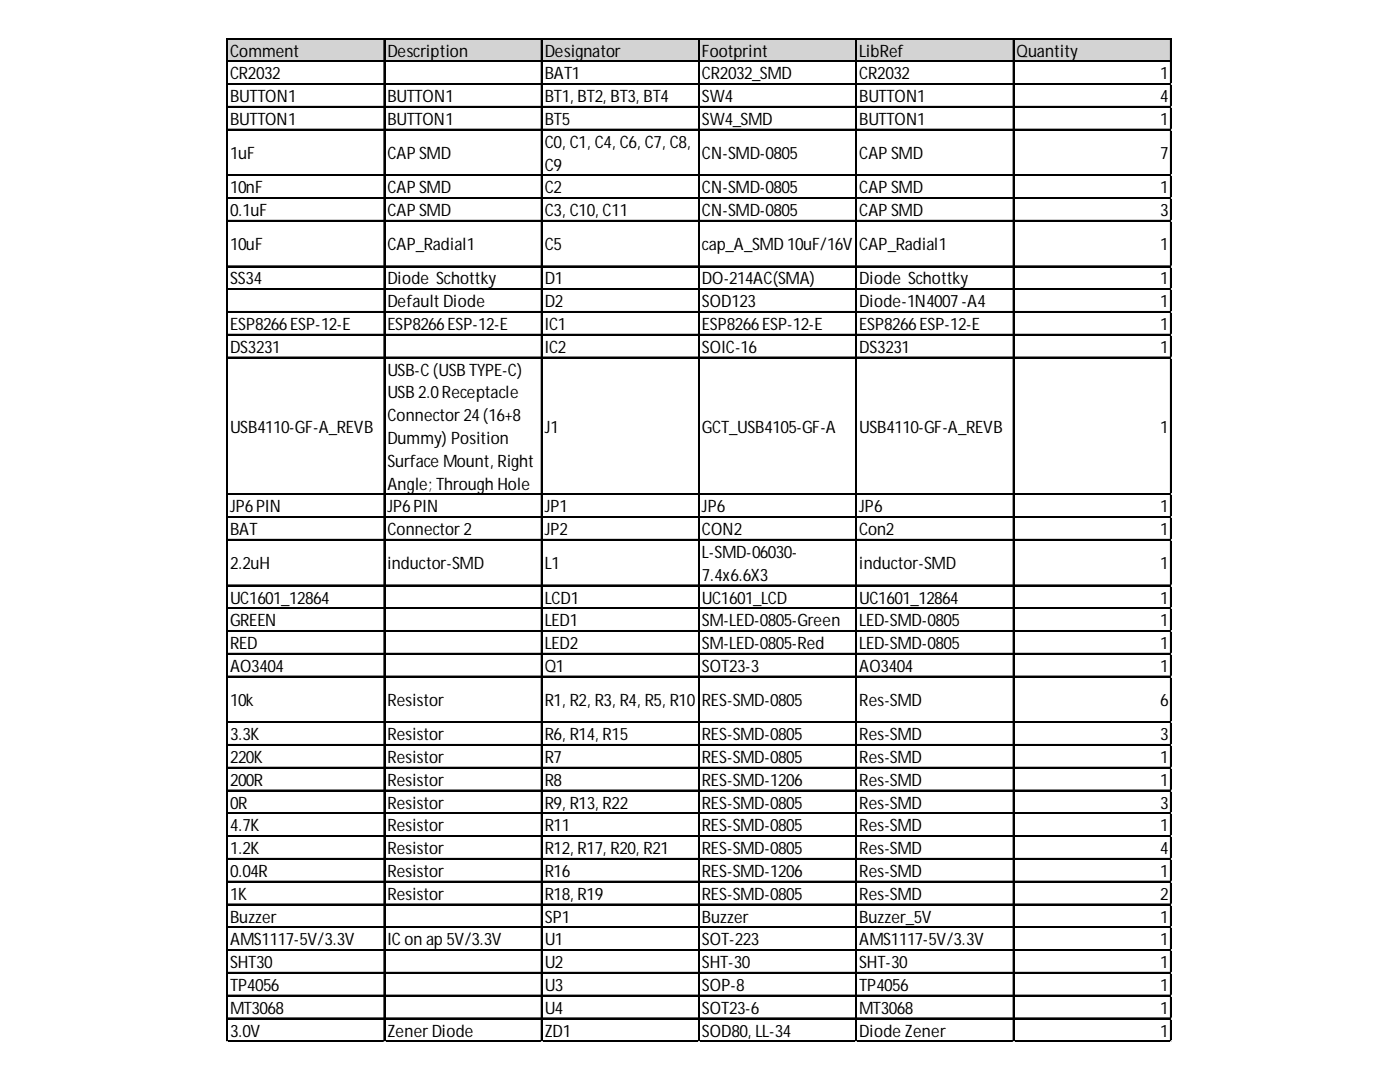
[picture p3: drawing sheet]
<svg xmlns="http://www.w3.org/2000/svg" width="279mm" height="216mm" viewBox="0 0 279 216" stroke-linecap="round" stroke-linejoin="round" font-family="sans-serif">
<defs><g id="words">
<g font-size="3.4">
<text x="45.9" y="11.3">Comment</text>
<text x="77.3" y="11.3">Description</text>
<text x="108.7" y="11.3">Designator</text>
<text x="140.1" y="11.3">Footprint</text>
<text x="171.5" y="11.3">LibRef</text>
<text x="202.9" y="11.3">Quantity</text>
<text x="45.9" y="15.8">CR2032</text>
<text x="108.7" y="15.8">BAT1</text>
<text x="140.1" y="15.8">CR2032_SMD</text>
<text x="171.5" y="15.8">CR2032</text>
<text x="231.5" y="15.8">1</text>
<text x="45.9" y="20.4">BUTTON1</text>
<text x="77.3" y="20.4">BUTTON1</text>
<text x="108.7" y="20.4">BT1, BT2, BT3, BT4</text>
<text x="140.1" y="20.4">SW4</text>
<text x="171.5" y="20.4">BUTTON1</text>
<text x="231.5" y="20.4">4</text>
<text x="45.9" y="24.9">BUTTON1</text>
<text x="77.3" y="24.9">BUTTON1</text>
<text x="108.7" y="24.9">BT5</text>
<text x="108.7" y="29.5">C0, C1, C4, C6, C7, C8,</text>
<text x="140.1" y="24.9">SW4_SMD</text>
<text x="171.5" y="24.9">BUTTON1</text>
<text x="231.5" y="24.9">1</text>
<text x="45.9" y="31.8">1uF</text>
<text x="77.3" y="31.8">CAP SMD</text>
<text x="108.7" y="34">C9</text>
<text x="140.1" y="31.8">CN-SMD-0805</text>
<text x="171.5" y="31.8">CAP SMD</text>
<text x="231.5" y="31.8">7</text>
<text x="45.9" y="38.6">10nF</text>
<text x="77.3" y="38.6">CAP SMD</text>
<text x="108.7" y="38.6">C2</text>
<text x="140.1" y="38.6">CN-SMD-0805</text>
<text x="171.5" y="38.6">CAP SMD</text>
<text x="231.5" y="38.6">1</text>
<text x="45.9" y="43.1">0.1uF</text>
<text x="77.3" y="43.1">CAP SMD</text>
<text x="108.7" y="43.1">C3, C10, C11</text>
<text x="140.1" y="43.1">CN-SMD-0805</text>
<text x="171.5" y="43.1">CAP SMD</text>
<text x="231.5" y="43.1">3</text>
<text x="45.9" y="49.9">10uF</text>
<text x="77.3" y="49.9">CAP_Radial1</text>
<text x="108.7" y="49.9">C5</text>
<text x="140.1" y="49.9">cap_A_SMD 10uF/16V</text>
<text x="171.5" y="49.9">CAP_Radial1</text>
<text x="231.5" y="49.9">1</text>
<text x="45.9" y="56.8">SS34</text>
<text x="77.3" y="56.8">Diode Schottky</text>
<text x="108.7" y="56.8">D1</text>
<text x="140.1" y="56.8">DO-214AC(SMA)</text>
<text x="171.5" y="56.8">Diode Schottky</text>
<text x="231.5" y="56.8">1</text>
<text x="45.9" y="65.9">ESP8266ESP-12-E</text>
<text x="77.3" y="61.3">Default Diode</text>
<text x="77.3" y="65.9">ESP8266ESP-12-E</text>
<text x="108.7" y="61.3">D2</text>
<text x="108.7" y="65.9">IC1</text>
<text x="140.1" y="61.3">SOD123</text>
<text x="140.1" y="65.9">ESP8266ESP-12-E</text>
<text x="171.5" y="61.3">Diode-1N4007-A4</text>
<text x="171.5" y="65.9">ESP8266ESP-12-E</text>
<text x="231.5" y="61.3">1</text>
<text x="231.5" y="65.9">1</text>
<text x="45.9" y="70.4">DS3231</text>
<text x="108.7" y="70.4">IC2</text>
<text x="140.1" y="70.4">SOIC-16</text>
<text x="171.5" y="70.4">DS3231</text>
<text x="231.5" y="70.4">1</text>
<text x="77.3" y="75">USB-C (USB TYPE-C)</text>
<text x="77.3" y="79.5">USB 2.0Receptacle</text>
<text x="45.9" y="86.3">USB4110-GF-A_REVB</text>
<text x="77.3" y="84.1">Connector 24(16+8</text>
<text x="77.3" y="88.6">Dummy) Position</text>
<text x="108.7" y="86.3">J1</text>
<text x="140.1" y="86.3">GCT_USB4105-GF-A</text>
<text x="171.5" y="86.3">USB4110-GF-A_REVB</text>
<text x="231.5" y="86.3">1</text>
<text x="77.3" y="93.1">Surface Mount, Right</text>
<text x="77.3" y="97.7">Angle; Through Hole</text>
<text x="45.9" y="102.2">JP6PIN</text>
<text x="45.9" y="106.8">BAT</text>
<text x="77.3" y="102.2">JP6PIN</text>
<text x="77.3" y="106.8">Connector 2</text>
<text x="108.7" y="102.2">JP1</text>
<text x="108.7" y="106.8">JP2</text>
<text x="140.1" y="102.2">JP6</text>
<text x="140.1" y="106.8">CON2</text>
<text x="171.5" y="102.2">JP6</text>
<text x="171.5" y="106.8">Con2</text>
<text x="231.5" y="102.2">1</text>
<text x="231.5" y="106.8">1</text>
<text x="45.9" y="113.6">2.2uH</text>
<text x="77.3" y="113.6">inductor-SMD</text>
<text x="108.7" y="113.6">L1</text>
<text x="140.1" y="111.3">L-SMD-06030-</text>
<text x="171.5" y="113.6">inductor-SMD</text>
<text x="231.5" y="113.6">1</text>
<text x="140.1" y="115.9">7.4x6.6X3</text>
<text x="45.9" y="120.4">UC1601_12864</text>
<text x="45.9" y="125">GREEN</text>
<text x="108.7" y="120.4">LCD1</text>
<text x="108.7" y="125">LED1</text>
<text x="140.1" y="120.4">UC1601_LCD</text>
<text x="140.1" y="125">SM-LED-0805-Green</text>
<text x="171.5" y="120.4">UC1601_12864</text>
<text x="171.5" y="125">LED-SMD-0805</text>
<text x="231.5" y="120.4">1</text>
<text x="231.5" y="125">1</text>
<text x="45.9" y="129.5">RED</text>
<text x="108.7" y="129.5">LED2</text>
<text x="140.1" y="129.5">SM-LED-0805-Red</text>
<text x="171.5" y="129.5">LED-SMD-0805</text>
<text x="231.5" y="129.5">1</text>
<text x="45.9" y="134.1">AO3404</text>
<text x="108.7" y="134.1">Q1</text>
<text x="140.1" y="134.1">SOT23-3</text>
<text x="171.5" y="134.1">AO3404</text>
<text x="231.5" y="134.1">1</text>
<text x="45.9" y="140.9">10k</text>
<text x="77.3" y="140.9">Resistor</text>
<text x="108.7" y="140.9">R1, R2, R3, R4, R5, R10</text>
<text x="140.1" y="140.9">RES-SMD-0805</text>
<text x="171.5" y="140.9">Res-SMD</text>
<text x="231.5" y="140.9">6</text>
<text x="45.9" y="147.7">3.3K</text>
<text x="77.3" y="147.7">Resistor</text>
<text x="108.7" y="147.7">R6, R14, R15</text>
<text x="140.1" y="147.7">RES-SMD-0805</text>
<text x="171.5" y="147.7">Res-SMD</text>
<text x="231.5" y="147.7">3</text>
<text x="45.9" y="152.3">220K</text>
<text x="77.3" y="152.3">Resistor</text>
<text x="108.7" y="152.3">R7</text>
<text x="140.1" y="152.3">RES-SMD-0805</text>
<text x="171.5" y="152.3">Res-SMD</text>
<text x="231.5" y="152.3">1</text>
<text x="45.9" y="156.8">200R</text>
<text x="45.9" y="161.4">0R</text>
<text x="77.3" y="156.8">Resistor</text>
<text x="77.3" y="161.4">Resistor</text>
<text x="108.7" y="156.8">R8</text>
<text x="108.7" y="161.4">R9, R13, R22</text>
<text x="140.1" y="156.8">RES-SMD-1206</text>
<text x="140.1" y="161.4">RES-SMD-0805</text>
<text x="171.5" y="156.8">Res-SMD</text>
<text x="171.5" y="161.4">Res-SMD</text>
<text x="231.5" y="156.8">1</text>
<text x="231.5" y="161.4">3</text>
<text x="45.9" y="165.9">4.7K</text>
<text x="77.3" y="165.9">Resistor</text>
<text x="108.7" y="165.9">R11</text>
<text x="140.1" y="165.9">RES-SMD-0805</text>
<text x="171.5" y="165.9">Res-SMD</text>
<text x="231.5" y="165.9">1</text>
<text x="45.9" y="170.4">1.2K</text>
<text x="77.3" y="170.4">Resistor</text>
<text x="108.7" y="170.4">R12, R17, R20, R21</text>
<text x="140.1" y="170.4">RES-SMD-0805</text>
<text x="171.5" y="170.4">Res-SMD</text>
<text x="231.5" y="170.4">4</text>
<text x="45.9" y="175">0.04R</text>
<text x="45.9" y="179.5">1K</text>
<text x="77.3" y="175">Resistor</text>
<text x="77.3" y="179.5">Resistor</text>
<text x="108.7" y="175">R16</text>
<text x="108.7" y="179.5">R18, R19</text>
<text x="140.1" y="175">RES-SMD-1206</text>
<text x="140.1" y="179.5">RES-SMD-0805</text>
<text x="171.5" y="175">Res-SMD</text>
<text x="171.5" y="179.5">Res-SMD</text>
<text x="231.5" y="175">1</text>
<text x="231.5" y="179.5">2</text>
<text x="45.9" y="184.1">Buzzer</text>
<text x="108.7" y="184.1">SP1</text>
<text x="140.1" y="184.1">Buzzer</text>
<text x="171.5" y="184.1">Buzzer_5V</text>
<text x="231.5" y="184.1">1</text>
<text x="45.9" y="188.6">AMS1117-5V/3.3V</text>
<text x="77.3" y="188.6">IC on ap 5V/3.3V</text>
<text x="108.7" y="188.6">U1</text>
<text x="140.1" y="188.6">SOT-223</text>
<text x="171.5" y="188.6">AMS1117-5V/3.3V</text>
<text x="231.5" y="188.6">1</text>
<text x="45.9" y="193.2">SHT30</text>
<text x="45.9" y="197.7">TP4056</text>
<text x="108.7" y="193.2">U2</text>
<text x="108.7" y="197.7">U3</text>
<text x="140.1" y="193.2">SHT-30</text>
<text x="140.1" y="197.7">SOP-8</text>
<text x="171.5" y="193.2">SHT-30</text>
<text x="171.5" y="197.7">TP4056</text>
<text x="231.5" y="193.2">1</text>
<text x="231.5" y="197.7">1</text>
<text x="45.9" y="202.3">MT3068</text>
<text x="108.7" y="202.3">U4</text>
<text x="140.1" y="202.3">SOT23-6</text>
<text x="171.5" y="202.3">MT3068</text>
<text x="231.5" y="202.3">1</text>
<text x="45.9" y="206.8">3.0V</text>
<text x="77.3" y="206.8">Zener Diode</text>
<text x="108.7" y="206.8">ZD1</text>
<text x="140.1" y="206.8">SOD80, LL-34</text>
<text x="171.5" y="206.8">Diode Zener</text>
<text x="231.5" y="206.8">1</text>
</g>
</g></defs>
<path d="M45.4 7.8h188.4v4.6h-188.4z" fill="#d3d3d3"/>
<g fill="none" stroke="#000" stroke-width=".23">
<path d="M45.2 7.6v200.3M45.3 7.6v200.3M45.5 7.6h188.3M45.5 7.7h188.3M45.5 12.1h188.3M45.5 12.3h188.3M45.5 16.7h188.3M45.5 16.8h188.3M76.6 7.8v200.1M76.7 7.8v200.1M108 7.8v200.1M108.1 7.8v200.1"/>
<path d="M139.4 7.8v200.1M139.5 7.8v200.1M170.8 7.8v200.1M170.9 7.8v200.1M202.2 7.8v200.1M202.3 7.8v200.1M233.6 7.8v200.1M233.7 7.8v200.1M45.5 21.2h188.3M45.5 21.3h188.3M45.5 25.8h188.3M45.5 25.9h188.3"/>
<path d="M45.5 34.9h188.3M45.5 35h188.3M45.5 39.4h188.3M45.5 39.5h188.3M45.5 44h188.3M45.5 44.1h188.3M45.5 53.1h188.3M45.5 53.2h188.3M45.5 57.6h188.3M45.5 57.7h188.3M45.5 62.2h188.3M45.5 62.3h188.3"/>
<path d="M45.5 66.7h188.3M45.5 66.8h188.3M45.5 71.3h188.3M45.5 71.4h188.3M45.5 98.5h188.3M45.5 98.7h188.3M45.5 103.1h188.3M45.5 103.2h188.3M45.5 107.6h188.3M45.5 107.7h188.3M45.5 116.7h188.3M45.5 116.8h188.3"/>
<path d="M45.5 121.3h188.3M45.5 121.4h188.3M45.5 125.8h188.3M45.5 125.9h188.3M45.5 130.4h188.3M45.5 130.5h188.3M45.5 134.9h188.3M45.5 135h188.3M45.5 144h188.3M45.5 144.1h188.3M45.5 148.6h188.3M45.5 148.7h188.3"/>
<path d="M45.5 153.1h188.3M45.5 153.2h188.3M45.5 157.7h188.3M45.5 157.8h188.3M45.5 162.2h188.3M45.5 162.3h188.3M45.5 166.7h188.3M45.5 166.9h188.3M45.5 171.3h188.3M45.5 171.4h188.3M45.5 175.8h188.3M45.5 176h188.3"/>
<path d="M45.5 180.4h188.3M45.5 180.5h188.3M45.5 184.9h188.3M45.5 185h188.3M45.5 189.5h188.3M45.5 189.6h188.3M45.5 194h188.3M45.5 194.1h188.3M45.5 198.6h188.3M45.5 198.7h188.3M45.5 203.1h188.3M45.5 203.2h188.3"/>
<path d="M45.5 207.7h188.3M45.5 207.8h188.3"/>
</g>
<path d="M45.2 207.9h.1" fill="none" stroke="#d4d4d4" stroke-width=".23"/>
<path d="M45.2 207.9h.3z" fill="#d4d4d4"/>
<path d="M76.6 207.9h.1" fill="none" stroke="#d4d4d4" stroke-width=".23"/>
<path d="M76.6 207.9h.3z" fill="#d4d4d4"/>
<path d="M108 207.9h.1" fill="none" stroke="#d4d4d4" stroke-width=".23"/>
<path d="M108 207.9h.2z" fill="#d4d4d4"/>
<path d="M139.4 207.9h.1" fill="none" stroke="#d4d4d4" stroke-width=".23"/>
<path d="M139.4 207.9h.2z" fill="#d4d4d4"/>
<path d="M170.8 207.9h.1" fill="none" stroke="#d4d4d4" stroke-width=".23"/>
<path d="M170.8 207.9h.2z" fill="#d4d4d4"/>
<path d="M202.2 207.9h.1" fill="none" stroke="#d4d4d4" stroke-width=".23"/>
<path d="M202.2 207.9h.2z" fill="#d4d4d4"/>
<path d="M233.6 207.9h.1" fill="none" stroke="#d4d4d4" stroke-width=".23"/>
<path d="M233.6 207.9h.2z" fill="#d4d4d4"/>
<path d="M233.8 16.7h.1" fill="none" stroke="#d4d4d4" stroke-width=".23"/>
<path d="M233.8 16.7v.2z" fill="#d4d4d4"/>
<path d="M233.8 21.2h.1" fill="none" stroke="#d4d4d4" stroke-width=".23"/>
<path d="M233.8 21.2v.3z" fill="#d4d4d4"/>
<path d="M233.8 25.8h.1" fill="none" stroke="#d4d4d4" stroke-width=".23"/>
<path d="M233.8 25.8v.2z" fill="#d4d4d4"/>
<path d="M233.8 34.9h.1" fill="none" stroke="#d4d4d4" stroke-width=".23"/>
<path d="M233.8 34.9v.2z" fill="#d4d4d4"/>
<path d="M233.8 39.4h.1" fill="none" stroke="#d4d4d4" stroke-width=".23"/>
<path d="M233.8 39.4v.3z" fill="#d4d4d4"/>
<path d="M233.8 44h.1" fill="none" stroke="#d4d4d4" stroke-width=".23"/>
<path d="M233.8 44v.2z" fill="#d4d4d4"/>
<path d="M233.8 53.1h.1" fill="none" stroke="#d4d4d4" stroke-width=".23"/>
<path d="M233.8 53.1v.2z" fill="#d4d4d4"/>
<path d="M233.8 57.6h.1" fill="none" stroke="#d4d4d4" stroke-width=".23"/>
<path d="M233.8 57.6v.2z" fill="#d4d4d4"/>
<path d="M233.8 62.2h.1" fill="none" stroke="#d4d4d4" stroke-width=".23"/>
<path d="M233.8 62.2v.2z" fill="#d4d4d4"/>
<path d="M233.8 66.7h.1" fill="none" stroke="#d4d4d4" stroke-width=".23"/>
<path d="M233.8 66.7v.2z" fill="#d4d4d4"/>
<path d="M233.8 71.3h.1" fill="none" stroke="#d4d4d4" stroke-width=".23"/>
<path d="M233.8 71.3v.2z" fill="#d4d4d4"/>
<path d="M233.8 98.5h.1" fill="none" stroke="#d4d4d4" stroke-width=".23"/>
<path d="M233.8 98.5v.3z" fill="#d4d4d4"/>
<path d="M233.8 103.1h.1" fill="none" stroke="#d4d4d4" stroke-width=".23"/>
<path d="M233.8 103.1v.2z" fill="#d4d4d4"/>
<path d="M233.8 107.6h.1" fill="none" stroke="#d4d4d4" stroke-width=".23"/>
<path d="M233.8 107.6v.3z" fill="#d4d4d4"/>
<path d="M233.8 116.7h.1" fill="none" stroke="#d4d4d4" stroke-width=".23"/>
<path d="M233.8 116.7v.3z" fill="#d4d4d4"/>
<path d="M233.8 121.3h.1" fill="none" stroke="#d4d4d4" stroke-width=".23"/>
<path d="M233.8 121.3v.2z" fill="#d4d4d4"/>
<path d="M233.8 125.8h.1" fill="none" stroke="#d4d4d4" stroke-width=".23"/>
<path d="M233.8 125.8v.2z" fill="#d4d4d4"/>
<path d="M233.8 130.4h.1" fill="none" stroke="#d4d4d4" stroke-width=".23"/>
<path d="M233.8 130.4v.2z" fill="#d4d4d4"/>
<path d="M233.8 134.9h.1" fill="none" stroke="#d4d4d4" stroke-width=".23"/>
<path d="M233.8 134.9v.2z" fill="#d4d4d4"/>
<path d="M233.8 144h.1" fill="none" stroke="#d4d4d4" stroke-width=".23"/>
<path d="M233.8 144v.2z" fill="#d4d4d4"/>
<path d="M233.8 148.6h.1" fill="none" stroke="#d4d4d4" stroke-width=".23"/>
<path d="M233.8 148.6v.2z" fill="#d4d4d4"/>
<path d="M233.8 153.1h.1" fill="none" stroke="#d4d4d4" stroke-width=".23"/>
<path d="M233.8 153.1v.2z" fill="#d4d4d4"/>
<path d="M233.8 157.7h.1" fill="none" stroke="#d4d4d4" stroke-width=".23"/>
<path d="M233.8 157.7v.2z" fill="#d4d4d4"/>
<path d="M233.8 162.2h.1" fill="none" stroke="#d4d4d4" stroke-width=".23"/>
<path d="M233.8 162.2v.2z" fill="#d4d4d4"/>
<path d="M233.8 166.7h.1" fill="none" stroke="#d4d4d4" stroke-width=".23"/>
<path d="M233.8 166.7v.3z" fill="#d4d4d4"/>
<path d="M233.8 171.3h.1" fill="none" stroke="#d4d4d4" stroke-width=".23"/>
<path d="M233.8 171.3v.2z" fill="#d4d4d4"/>
<path d="M233.8 175.8h.1" fill="none" stroke="#d4d4d4" stroke-width=".23"/>
<path d="M233.8 175.8v.3z" fill="#d4d4d4"/>
<path d="M233.8 180.4h.1" fill="none" stroke="#d4d4d4" stroke-width=".23"/>
<path d="M233.8 180.4v.2z" fill="#d4d4d4"/>
<path d="M233.8 184.9h.1" fill="none" stroke="#d4d4d4" stroke-width=".23"/>
<path d="M233.8 184.9v.3z" fill="#d4d4d4"/>
<path d="M233.8 189.5h.1" fill="none" stroke="#d4d4d4" stroke-width=".23"/>
<path d="M233.8 189.5v.2z" fill="#d4d4d4"/>
<path d="M233.8 194h.1" fill="none" stroke="#d4d4d4" stroke-width=".23"/>
<path d="M233.8 194v.3z" fill="#d4d4d4"/>
<path d="M233.8 198.6h.1" fill="none" stroke="#d4d4d4" stroke-width=".23"/>
<path d="M233.8 198.6v.2z" fill="#d4d4d4"/>
<path d="M233.8 203.1h.1" fill="none" stroke="#d4d4d4" stroke-width=".23"/>
<path d="M233.8 203.1v.2z" fill="#d4d4d4"/>
<path d="M233.8 207.7h.1" fill="none" stroke="#d4d4d4" stroke-width=".23"/>
<path d="M233.8 207.7v.2z" fill="#d4d4d4"/>
<use href="#words"/>
</svg>
